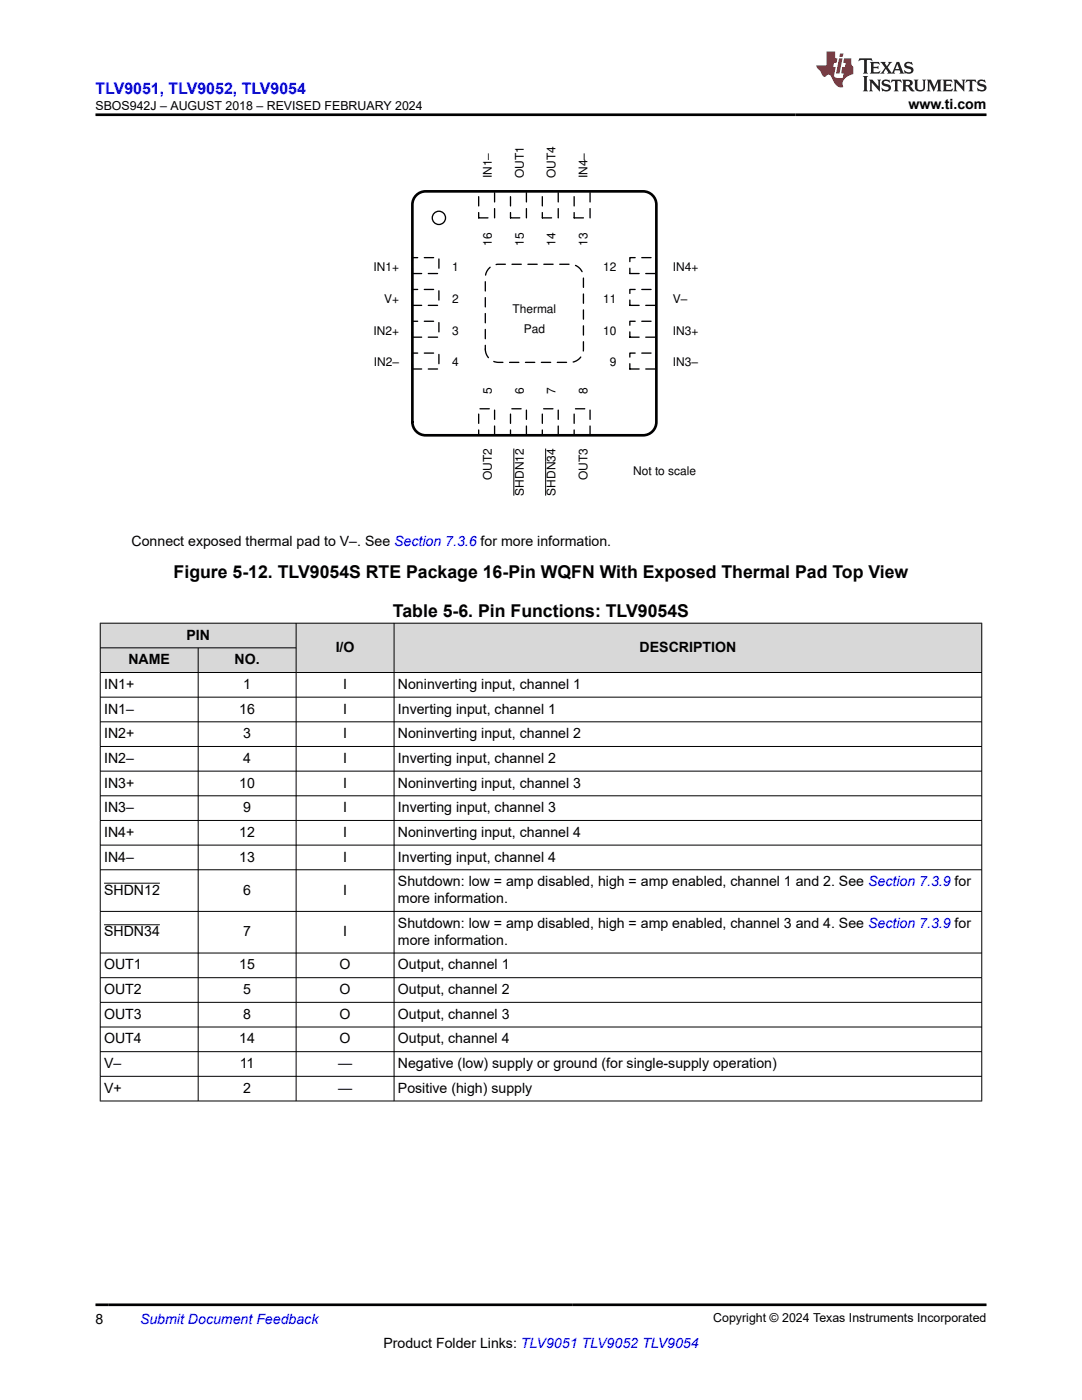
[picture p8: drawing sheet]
<svg xmlns="http://www.w3.org/2000/svg" width="216mm" height="279mm" viewBox="0 0 216 279" stroke-linecap="round" stroke-linejoin="round" font-family="sans-serif">
<defs><g id="words">
<g font-size="3.5">
<text x="34.6" y="115.4">Figure 5-12. TLV9054S RTE Package 16-Pin WQFN With Exposed Thermal Pad Top View</text>
<text x="78.4" y="123.2">Table 5-6. Pin Functions: TLV9054S</text>
</g>
<text font-size="3.2" fill="#00f" x="19" y="18.7">TLV9051, TLV9052, TLV9054</text>
<g font-size="2.8">
<text x="181.3" y="21.8">www.ti.com</text>
<text x="26.3" y="108.9">Connect exposed thermal pad to V–. See Section 7.3.6 for more information.</text>
<text x="37.2" y="127.6">PIN</text>
<text x="67" y="130.1">I/O</text>
<text x="127.6" y="130.1">DESCRIPTION</text>
<text x="20.8" y="137.5">IN1+</text>
<text x="25.6" y="132.6">NAME</text>
<text x="46.8" y="132.6">NO.</text>
<text x="48.5" y="137.5">1</text>
<text x="68.5" y="137.5">I</text>
<text x="79.4" y="137.5">Noninverting input, channel 1</text>
<text x="20.8" y="142.4">IN1–</text>
<text x="47.7" y="142.4">16</text>
<text x="68.5" y="142.4">I</text>
<text x="79.4" y="142.4">Inverting input, channel 1</text>
<text x="20.8" y="147.3">IN2+</text>
<text x="48.5" y="147.3">3</text>
<text x="68.5" y="147.3">I</text>
<text x="79.4" y="147.3">Noninverting input, channel 2</text>
<text x="20.8" y="152.2">IN2–</text>
<text x="48.5" y="152.2">4</text>
<text x="68.5" y="152.2">I</text>
<text x="79.4" y="152.2">Inverting input, channel 2</text>
<text x="20.8" y="157.2">IN3+</text>
<text x="47.7" y="157.2">10</text>
<text x="68.5" y="157.2">I</text>
<text x="79.4" y="157.2">Noninverting input, channel 3</text>
<text x="20.8" y="162.1">IN3–</text>
<text x="20.8" y="167">IN4+</text>
<text x="47.7" y="167">12</text>
<text x="48.5" y="162.1">9</text>
<text x="68.5" y="162.1">I</text>
<text x="68.5" y="167">I</text>
<text x="79.4" y="162.1">Inverting input, channel 3</text>
<text x="79.4" y="167">Noninverting input, channel 4</text>
<text x="20.8" y="171.9">IN4–</text>
<text x="47.7" y="171.9">13</text>
<text x="68.5" y="171.9">I</text>
<text x="79.4" y="171.9">Inverting input, channel 4</text>
<text x="20.8" y="178.5">SHDN12</text>
<text x="48.5" y="178.5">6</text>
<text x="68.5" y="178.5">I</text>
<text x="79.4" y="176.9">Shutdown: low = amp disabled, high = amp enabled, channel 1 and 2. See Section 7.3.9 for</text>
<text x="79.4" y="180.2">more information.</text>
<text x="79.4" y="185.2">Shutdown: low = amp disabled, high = amp enabled, channel 3 and 4. See Section 7.3.9 for</text>
<text x="20.8" y="186.9">SHDN34</text>
<text x="48.5" y="186.9">7</text>
<text x="68.5" y="186.9">I</text>
<text x="79.4" y="188.6">more information.</text>
<text x="20.8" y="193.5">OUT1</text>
<text x="47.7" y="193.5">15</text>
<text x="67.8" y="193.5">O</text>
<text x="79.4" y="193.5">Output, channel 1</text>
<text x="20.8" y="198.4">OUT2</text>
<text x="20.8" y="203.3">OUT3</text>
<text x="48.5" y="198.4">5</text>
<text x="48.5" y="203.3">8</text>
<text x="67.8" y="198.4">O</text>
<text x="67.8" y="203.3">O</text>
<text x="79.4" y="198.4">Output, channel 2</text>
<text x="79.4" y="203.3">Output, channel 3</text>
<text x="20.8" y="208.2">OUT4</text>
<text x="47.7" y="208.2">14</text>
<text x="67.8" y="208.2">O</text>
<text x="79.4" y="208.2">Output, channel 4</text>
<text x="20.8" y="213.2">V–</text>
<text x="47.9" y="213.2">11</text>
<text x="67.5" y="213.2">—</text>
<text x="79.4" y="213.2">Negative (low) supply or ground (for single-supply operation)</text>
<text x="20.8" y="218.1">V+</text>
<text x="48.5" y="218.1">2</text>
<text x="67.5" y="218.1">—</text>
<text x="79.4" y="218.1">Positive (high) supply</text>
<text x="19" y="264.2">8</text>
<text x="76.5" y="269">Product Folder Links: TLV9051 TLV9052 TLV9054</text>
</g>
<text font-size="2.8" fill="#00f" x="27.9" y="264.2">Submit Document Feedback</text>
<g font-size="2.5">
<text x="19.1" y="21.9">SBOS942J – AUGUST 2018 – REVISED FEBRUARY 2024</text>
<text x="142.3" y="263.9">Copyright © 2024 Texas Instruments Incorporated</text>
</g>
<g font-size="2.4">
<text x="98.2" y="35.5" transform="rotate(-90 98.2 35.5)">IN1±</text>
<text x="104.5" y="35.5" transform="rotate(-90 104.5 35.5)">OUT1</text>
<text x="110.9" y="35.5" transform="rotate(-90 110.9 35.5)">OUT4</text>
<text x="117.2" y="35.5" transform="rotate(-90 117.2 35.5)">IN4±</text>
<text x="98.2" y="49" transform="rotate(-90 98.2 49)">16</text>
<text x="104.5" y="49" transform="rotate(-90 104.5 49)">15</text>
<text x="110.9" y="49" transform="rotate(-90 110.9 49)">14</text>
<text x="117.2" y="49" transform="rotate(-90 117.2 49)">13</text>
<text x="74.5" y="54.1">IN1+</text>
<text x="90.2" y="54.1">1</text>
<text x="120.4" y="54.1">12</text>
<text x="134.3" y="54.1">IN4+</text>
<text x="76.7" y="60.4">V+</text>
<text x="90.2" y="60.4">2</text>
<text x="102.3" y="62.5">Thermal</text>
<text x="120.4" y="60.4">11</text>
<text x="134.3" y="60.4">V±</text>
<text x="74.5" y="66.8">IN2+</text>
<text x="90.2" y="66.8">3</text>
<text x="104.5" y="66.5">Pad</text>
<text x="120.4" y="66.8">10</text>
<text x="134.3" y="66.8">IN3+</text>
<text x="74.6" y="73.1">IN2±</text>
<text x="90.2" y="73.1">4</text>
<text x="121.7" y="73.1">9</text>
<text x="134.3" y="73.1">IN3±</text>
<text x="98.2" y="78.7" transform="rotate(-90 98.2 78.7)">5</text>
<text x="104.5" y="78.7" transform="rotate(-90 104.5 78.7)">6</text>
<text x="110.9" y="78.7" transform="rotate(-90 110.9 78.7)">7</text>
<text x="117.2" y="78.7" transform="rotate(-90 117.2 78.7)">8</text>
<text x="98.2" y="95.9" transform="rotate(-90 98.2 95.9)">OUT2</text>
<text x="117.2" y="95.9" transform="rotate(-90 117.2 95.9)">OUT3</text>
<text x="126.3" y="94.8">Not to scale</text>
<text x="104.5" y="98.9" transform="rotate(-90 104.5 98.9)">SHDN12</text>
<text x="110.9" y="98.9" transform="rotate(-90 110.9 98.9)">SHDN34</text>
</g>
</g></defs>
<path d="M95.5 38.2h3.2v5.3h-3.2z" fill="none" stroke="#000" stroke-width=".26" stroke-dasharray="1.9 1.3"/>
<path d="M95.5 81.6h3.2v5.3h-3.2z" fill-rule="evenodd" fill="#fff"/>
<path d="M95.5 81.6h3.2v5.3h-3.2z" fill="none" stroke="#000" stroke-width=".26" stroke-dasharray="1.9 1.3"/>
<path d="M82.3 51.4h5.3v3.2h-5.3z" fill-rule="evenodd" fill="#fff"/>
<path d="M82.3 51.4h5.3v3.2h-5.3z" fill="none" stroke="#000" stroke-width=".26" stroke-dasharray="1.9 1.3"/>
<path d="M125.7 51.4h5.3v3.2h-5.3z" fill-rule="evenodd" fill="#fff"/>
<path d="M125.7 51.4h5.3v3.2h-5.3z" fill="none" stroke="#000" stroke-width=".26" stroke-dasharray="1.9 1.3"/>
<path d="M101.9 38.2h3.1v5.3h-3.1z" fill-rule="evenodd" fill="#fff"/>
<path d="M101.9 38.2h3.1v5.3h-3.1z" fill="none" stroke="#000" stroke-width=".26" stroke-dasharray="1.9 1.3"/>
<path d="M101.9 81.6h3.1v5.3h-3.1z" fill-rule="evenodd" fill="#fff"/>
<path d="M101.9 81.6h3.1v5.3h-3.1z" fill="none" stroke="#000" stroke-width=".26" stroke-dasharray="1.9 1.3"/>
<path d="M102.5 89.5v9.4" fill="none" stroke="#000" stroke-width=".2"/>
<path d="M82.3 57.8h5.3v3.1h-5.3z" fill-rule="evenodd" fill="#fff"/>
<path d="M82.3 57.8h5.3v3.1h-5.3z" fill="none" stroke="#000" stroke-width=".26" stroke-dasharray="1.9 1.3"/>
<path d="M125.7 57.8h5.3v3.1h-5.3z" fill-rule="evenodd" fill="#fff"/>
<path d="M125.7 57.8h5.3v3.1h-5.3z" fill="none" stroke="#000" stroke-width=".26" stroke-dasharray="1.9 1.3"/>
<path d="M108.2 38.2h3.2v5.3h-3.2z" fill-rule="evenodd" fill="#fff"/>
<path d="M108.2 38.2h3.2v5.3h-3.2z" fill="none" stroke="#000" stroke-width=".26" stroke-dasharray="1.9 1.3"/>
<path d="M108.2 81.6h3.2v5.3h-3.2z" fill-rule="evenodd" fill="#fff"/>
<path d="M108.2 81.6h3.2v5.3h-3.2z" fill="none" stroke="#000" stroke-width=".26" stroke-dasharray="1.9 1.3"/>
<path d="M108.9 89.5v9.4" fill="none" stroke="#000" stroke-width=".2"/>
<path d="M82.3 64.1h5.3v3.2h-5.3z" fill-rule="evenodd" fill="#fff"/>
<path d="M82.3 64.1h5.3v3.2h-5.3z" fill="none" stroke="#000" stroke-width=".26" stroke-dasharray="1.9 1.3"/>
<path d="M125.7 64.1h5.3v3.2h-5.3z" fill-rule="evenodd" fill="#fff"/>
<path d="M125.7 64.1h5.3v3.2h-5.3z" fill="none" stroke="#000" stroke-width=".26" stroke-dasharray="1.9 1.3"/>
<path d="M114.6 38.2h3.1v5.3h-3.1z" fill-rule="evenodd" fill="#fff"/>
<path d="M114.6 38.2h3.1v5.3h-3.1z" fill="none" stroke="#000" stroke-width=".26" stroke-dasharray="1.9 1.3"/>
<path d="M114.6 81.6h3.1v5.3h-3.1z" fill-rule="evenodd" fill="#fff"/>
<path d="M114.6 81.6h3.1v5.3h-3.1z" fill="none" stroke="#000" stroke-width=".26" stroke-dasharray="1.9 1.3"/>
<path d="M82.3 70.5h5.3v3.1h-5.3z" fill-rule="evenodd" fill="#fff"/>
<path d="M82.3 70.5h5.3v3.1h-5.3z" fill="none" stroke="#000" stroke-width=".26" stroke-dasharray="1.9 1.3"/>
<path d="M125.7 70.5h5.3v3.1h-5.3z" fill-rule="evenodd" fill="#fff"/>
<path d="M125.7 70.5h5.3v3.1h-5.3z" fill="none" stroke="#000" stroke-width=".26" stroke-dasharray="1.9 1.3"/>
<circle cx="87.6" cy="43.5" r="1.32" fill="none" stroke="#000" stroke-width=".26"/>
<path d="M83.3 38.8l1-.5 .6-.1h43.4a2.65 2.65 0 0 1 2.7 2.6v43.4a2.65 2.65 0 0 1-2.7 2.7h-43.4a2.65 2.65 0 0 1-2.6-2.7v-43.4a2.64 2.64 0 0 1 1-2z" fill="none" stroke="#000" stroke-width=".53"/>
<path d="M97.8 53.3l1.1-.5 .6-.1h14.3a2.65 2.65 0 0 1 2.6 2.7v14.3a2.65 2.65 0 0 1-2.6 2.6h-14.3a2.65 2.65 0 0 1-2.7-2.6v-14.3a2.64 2.64 0 0 1 1-2.1z" fill-rule="evenodd" fill="#fff"/>
<path d="M97.8 53.3l1.1-.5 .6-.1h14.3a2.65 2.65 0 0 1 2.6 2.7v14.3a2.65 2.65 0 0 1-2.6 2.6h-14.3a2.65 2.65 0 0 1-2.7-2.6v-14.3a2.64 2.64 0 0 1 1-2.1z" fill="none" stroke="#000" stroke-width=".26" stroke-dasharray="1.9 1.3"/>
<g fill="#d8d8d8">
<path d="M20 124.4h175.9v4.9h-175.9z" fill-rule="evenodd"/>
<path d="M20.1 124.4h38.9v4.8h-38.9z" fill-rule="evenodd"/>
<path d="M59.2 124.4h19.4v9.8h-19.4z" fill-rule="evenodd"/>
<path d="M78.7 124.4h117.1v9.8h-117.1z" fill-rule="evenodd"/>
<path d="M20.1 129.4h19.4v4.8h-19.4z" fill-rule="evenodd"/>
<path d="M39.6 129.4h19.4v4.8h-19.4z" fill-rule="evenodd"/>
</g>
<g fill="none" stroke="#000" stroke-width=".2">
<path d="M19.9 124.4h176.1M19.9 129.3h39.3M19.9 139.1h176.1M20 124.3v95.5M39.5 129.3v90.5M59.1 124.3v95.5M78.6 124.3v95.5M195.9 124.3v95.5M196 134.2h-176.1M19.9 144.1h176.1M19.9 149h176.1M19.9 153.9h176.1"/>
<path d="M19.9 158.8h176.1M19.9 163.7h176.1M19.9 168.7h176.1M19.9 173.6h176.1M20.8 176.3h11.1M19.9 181.9h176.1M19.9 190.2h176.1M19.9 195.1h176.1M20.8 184.6h11.1M19.9 200h176.1M19.9 205h176.1M19.9 209.9h176.1"/>
<path d="M19.9 214.8h176.1M19.9 219.7h176.1"/>
</g>
<path d="M171.5 11.6l-.2 .6 .5-.2h.6v.1v2.2l-.2 .4h1l-.2-.4v-2.2v-.1h.5l.5 .2-.1-.6zM173.6 12.4l.2 .3v1.6l-.2 .4h1.9l.1-.6a1.08 1.08 0 0 1-1.3 .2v-.7h.6l.4 .2v-.7l-.4 .2h-.6v-.5l.2-.2a1 1 0 0 1 1 .3l-.1-.5zM175.7 12.4l.9 1.1-1 1.2h.9l-.2-.2 .5-.8 .4 .8-.2 .2h1.6l-.2-.2 .2-.5h.9l.1 .5-.1 .2h.9l-.2-.4-.8-1.9h-.5l-.9 2.1-.9-1.1 .9-1h-.8l.2 .2-.4 .6-.4-.6 .2-.2zM179 12.8l.4 1h-.7zM180.7 12.5a.65 .65 0 0 0-.2 .7 .65 .65 0 0 0 .6 .5l.6 .1 .1 .3a.79 .79 0 0 1-.7 .4 .79 .79 0 0 1-.7-.5l.1 .7 .2-.1a.93 .93 0 0 0 1.1 0 .93 .93 0 0 0 .4-.9 1.46 1.46 0 0 0-1.2-.6l-.1-.3a1.09 1.09 0 0 1 1.2 .2l-.2-.6-.1 .1-.5-.2zM172.2 15.2l.2 .4v2.2l-.2 .4h1l-.2-.4v-2.2l.2-.4zM173.4 15.9l.2 .4v1.5l-.2 .4h.8l-.3-.4 .1-1.3 1.6 1.8v-2l.2-.4h-.7l.1 .2 .1 1.1-1.2-1.3zM176.2 16a.65 .65 0 0 0-.2 .8 .65 .65 0 0 0 .6 .4l.6 .2 .1 .2a.79 .79 0 0 1-.7 .4 .79 .79 0 0 1-.7-.5l.1 .7 .2-.1a.93 .93 0 0 0 1.1 .1 .93 .93 0 0 0 .4-1 1.46 1.46 0 0 0-1.2-.5l-.1-.4a1.09 1.09 0 0 1 1.2 .2l-.1-.6-.2 .1-.5-.1zM177.9 15.9l-.1 .6a.63 .63 0 0 1 .8-.3v1.6l-.3 .4h1l-.2-.4v-1.6a.66 .66 0 0 1 .8 .3l-.1-.6zM180 15.9l.2 .4v1.5l-.2 .4h1l-.2-.2-.1-.7h.5l.1 .2a.79 .79 0 0 0 1.2 .6l-1-.9a.61 .61 0 0 0 .6-.6 .61 .61 0 0 0-.5-.7zM180.8 16.2h.1a.47 .47 0 0 1 .5 .1 .47 .47 0 0 1 .1 .5l-.1 .1-.7 .1zM182.3 15.9l.2 .2a2.27 2.27 0 0 0 .4 2 1.04 1.04 0 0 0 1.7-.7v-1.3l.2-.2h-.8l.2 .4v1.1a.6 .6 0 0 1-.6 .6 .6 .6 0 0 1-.6-.6v-1.1l.3-.4zM184.9 15.9l.2 .4v1.5l-.2 .4h.8l-.3-.4v-1.4l.9 1.9 .9-1.9v1.4l-.3 .4h1l-.2-.4v-1.5l.2-.4h-.8l-.7 1.5-.6-1.5zM188.1 15.9l.2 .4v1.5l-.2 .4h1.9l.1-.6a1.09 1.09 0 0 1-1.3 .2v-.7h.6l.4 .2v-.6l-.4 .2h-.6v-.6l.2-.1a1.01 1.01 0 0 1 1 .3l-.1-.6zM190.2 15.9l.3 .4v1.5l-.3 .4h.8l-.2-.4v-1.3l1.6 1.8v-2l.2-.4h-.7l.2 .2v1.1l-1.2-1.3zM192.8 15.9l-.1 .6a.63 .63 0 0 1 .8-.3v1.6l-.3 .4h1l-.2-.4v-1.6a.66 .66 0 0 1 .8 .3l-.1-.6zM195.2 16a.65 .65 0 0 0-.2 .8 .65 .65 0 0 0 .6 .4l.6 .2 .2 .2a.79 .79 0 0 1-.7 .4 .79 .79 0 0 1-.7-.5l.1 .7 .2-.1a.93 .93 0 0 0 1 .1 .93 .93 0 0 0 .5-1 1.46 1.46 0 0 0-1.3-.5v-.4a1.09 1.09 0 0 1 1.2 .2l-.2-.6-.2 .1-.5-.1z" fill="#231f20"/>
<path d="M164.9 10.3v2.7h-2l.1 .4 .8 1a.95 .95 0 0 0 1 .9 .59 .59 0 0 1 .5-.4 .59 .59 0 0 1 .5 .3l.4 .8a1.59 1.59 0 0 0 2.1 1.4 1.61 1.61 0 0 1 1-2.3l1-.3-.1-1.5a1.59 1.59 0 0 1-.3-1.7h-1.5l-.2 .9h.6l-.2 .9h-.5l-.2 .9v.3l.4 .1-.1 .9h-.7a.73 .73 0 0 1-1-.7l.3-1.5h-.5l.1-.9h.5l.2-.9h-.5v-1.3zM167.4 11.6l-.6 3.1h.7l.6-3.1zM167.6 10.7l-.1 .6h.7l.1-.6z" fill="#ed1c24"/>
<path d="M19 22.9h177.8M19 260.4h177.8" fill="none" stroke="#000" stroke-width=".53"/>
<use href="#words"/>
</svg>
